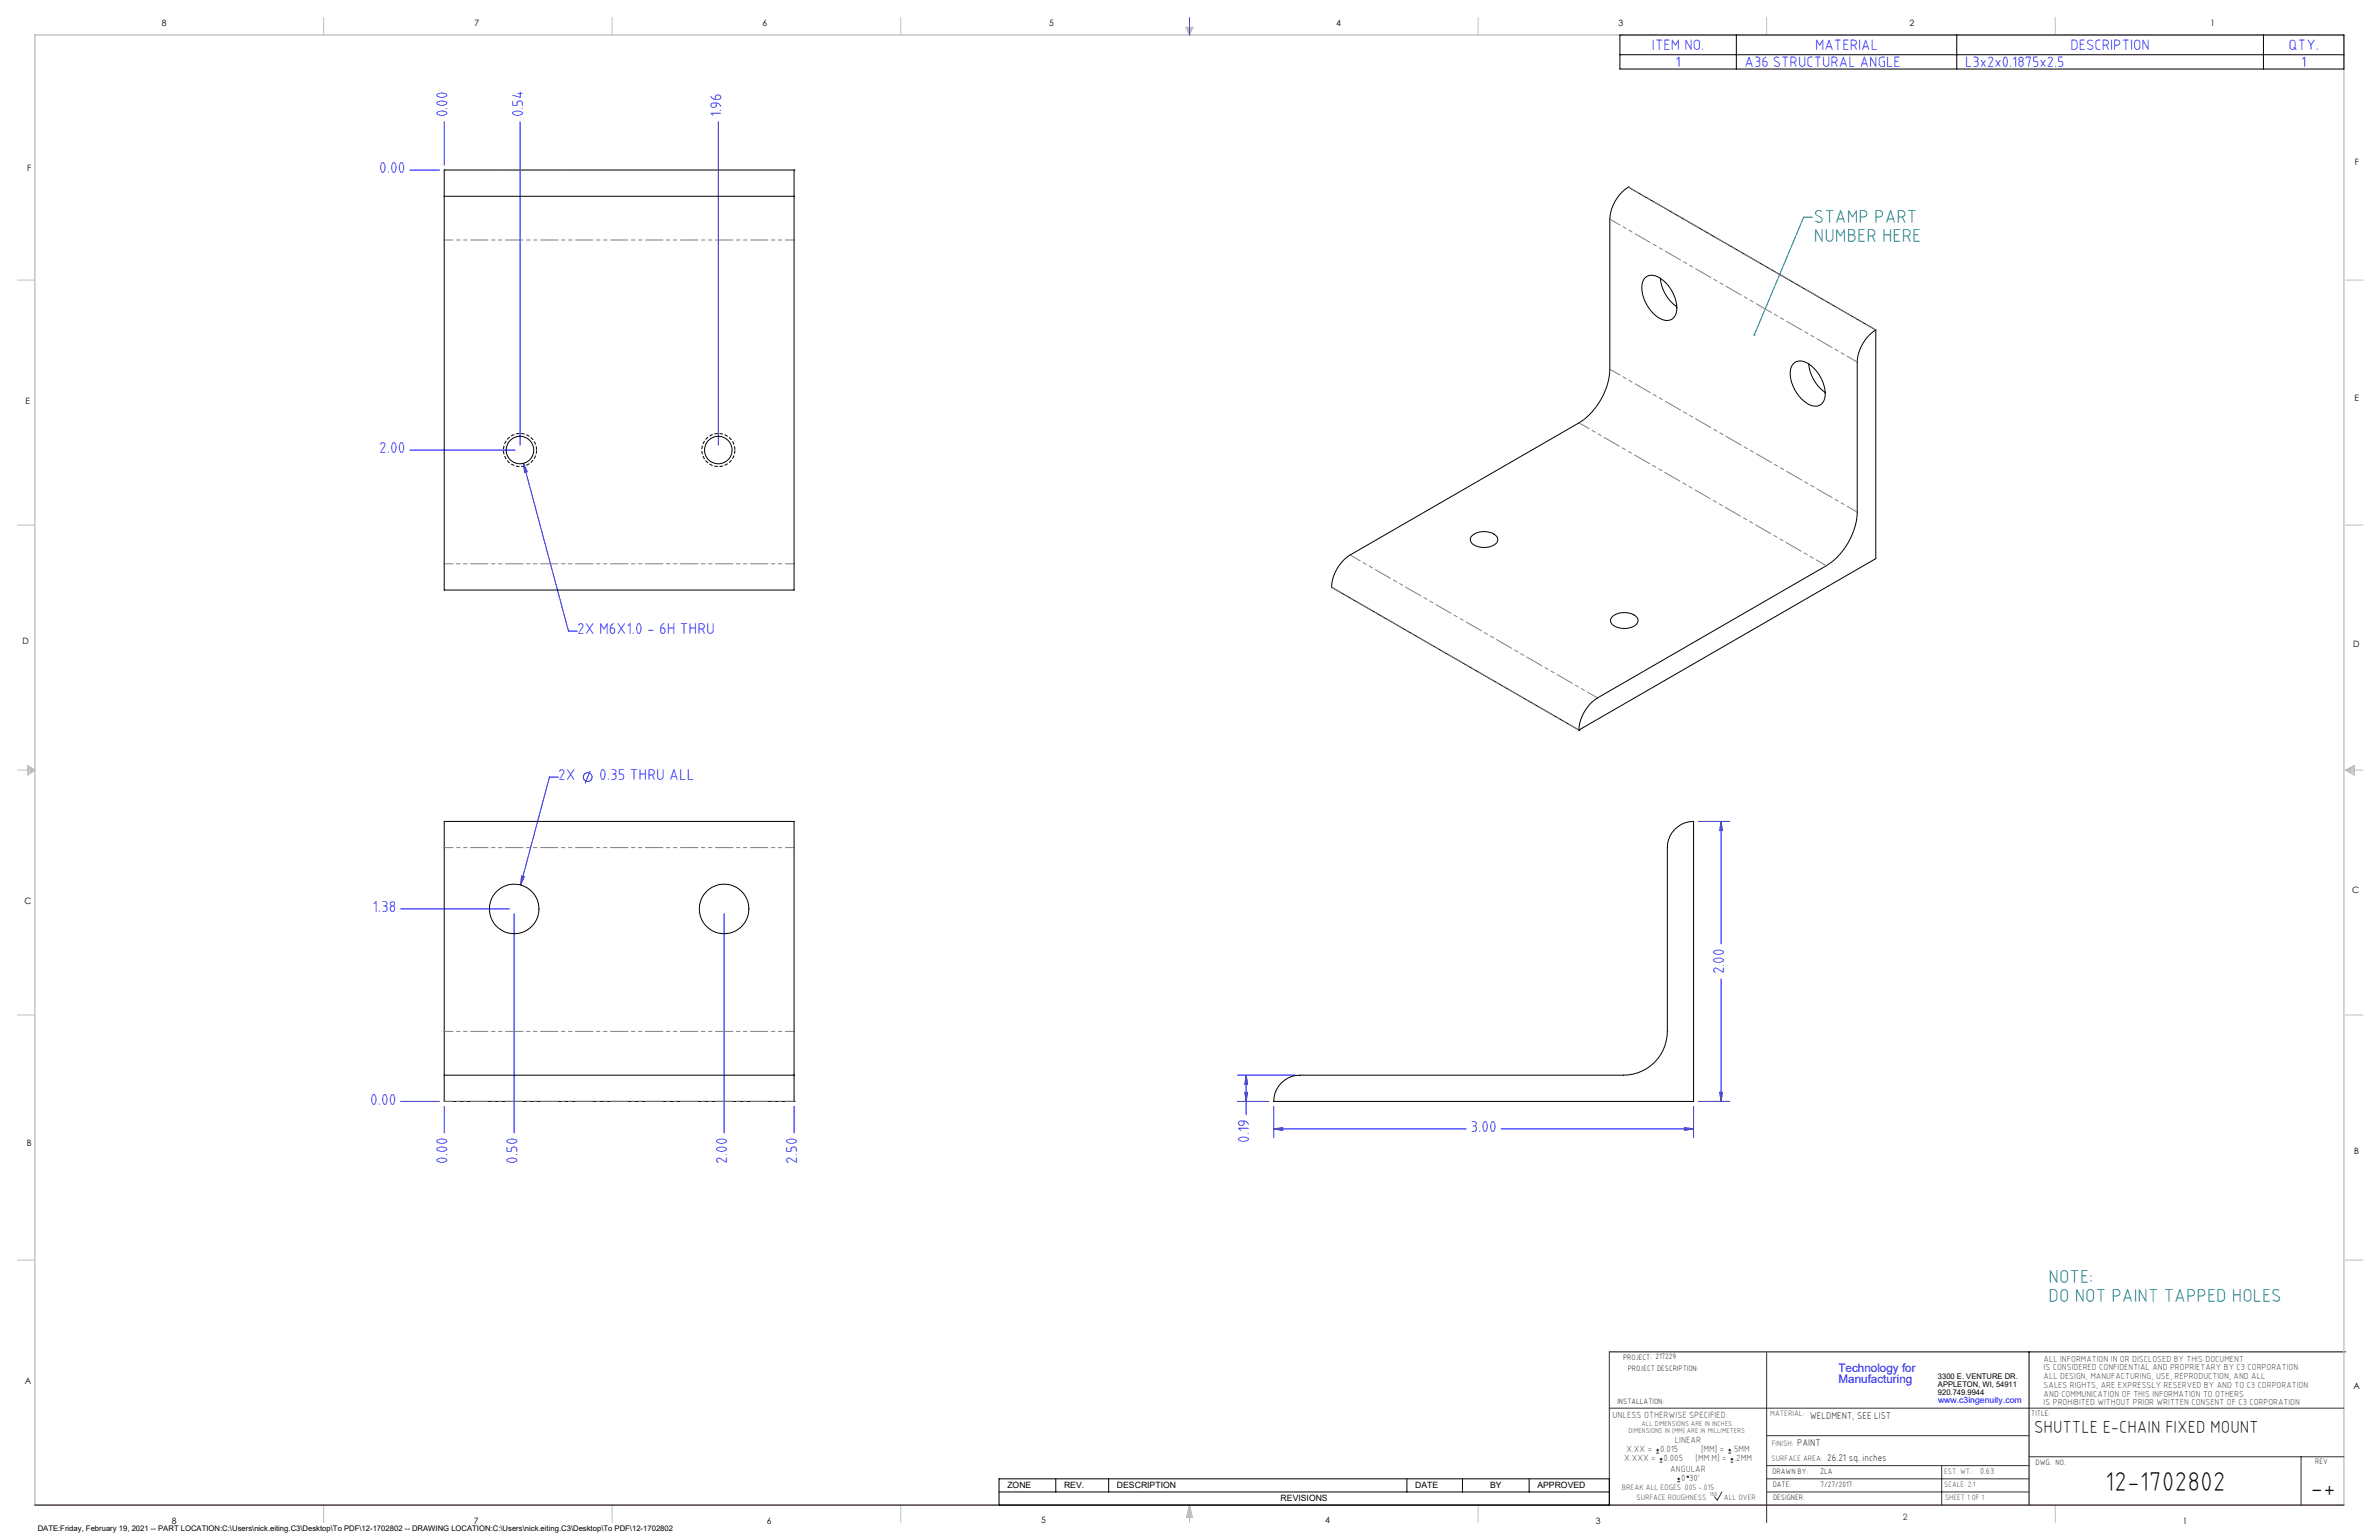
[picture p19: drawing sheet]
<svg xmlns="http://www.w3.org/2000/svg" width="864mm" height="559mm" viewBox="0 0 864 559" stroke-linecap="round" stroke-linejoin="round" font-family="sans-serif">
<defs><g id="words">
<g font-size="9.9">
<text x="764.2" y="541.1">12-1702802</text>
<text x="838.7" y="543.2">-+</text>
</g>
<g font-size="6.8" fill="#008080">
<text x="658.5" y="81.1">STAMP PART</text>
<text x="658.5" y="87.9">NUMBER HERE</text>
<text x="743.7" y="465.6">NOTE:</text>
<text x="743.7" y="472.4">DO NOT PAINT TAPPED HOLES</text>
</g>
<text font-size="6.3" x="738.4" y="519.9">SHUTTLE E-CHAIN FIXED MOUNT</text>
<g font-size="5.7" fill="#00f">
<text x="162.4" y="42.6" transform="rotate(-90 162.4 42.6)">0.00</text>
<text x="189.9" y="42.6" transform="rotate(-90 189.9 42.6)">0.54</text>
<text x="261.9" y="42.6" transform="rotate(-90 261.9 42.6)">1.96</text>
<text x="137.7" y="62.8">0.00</text>
<text x="137.7" y="164.4">2.00</text>
<text x="209.6" y="230.1">2X M6X1.0 - 6H THRU</text>
<text x="202.7" y="283.1">2X</text>
<text x="217.6" y="283.1">0.35 THRU ALL</text>
<text x="135.2" y="330.9">1.38</text>
<text x="625.9" y="353.6" transform="rotate(-90 625.9 353.6)">2.00</text>
<text x="134.4" y="400.8">0.00</text>
<text x="533.8" y="410.8">3.00</text>
<text x="453.5" y="414.7" transform="rotate(-90 453.5 414.7)">0.19</text>
<text x="162.4" y="422.2" transform="rotate(-90 162.4 422.2)">0.00</text>
<text x="187.8" y="422.2" transform="rotate(-90 187.8 422.2)">0.50</text>
<text x="264" y="422.2" transform="rotate(-90 264 422.2)">2.00</text>
<text x="289.4" y="422.2" transform="rotate(-90 289.4 422.2)">2.50</text>
</g>
<g font-size="5.4" fill="#00f">
<text x="599.7" y="18.1">ITEM NO.</text>
<text x="658.9" y="18.1">MATERIAL</text>
<text x="751.6" y="18.1">DESCRIPTION</text>
<text x="830.8" y="18.1">QTY.</text>
<text x="608.2" y="24.3">1</text>
<text x="633.3" y="24.3">A36 STRUCTURAL ANGLE</text>
<text x="713.3" y="24.3">L3x2x0.1875x2.5</text>
<text x="835.3" y="24.3">1</text>
</g>
<g font-size="4.2" fill="#00f">
<text x="667.4" y="497.7">Technology for</text>
<text x="667.4" y="502">Manufacturing</text>
</g>
<g font-size="3.5">
<text x="657" y="514.9">WELDMENT, SEE LIST</text>
<text x="652.4" y="524.7">PAINT</text>
<text x="663.3" y="530.1">26.21 sq. inches</text>
</g>
<g font-size="3.3" fill="#382c30">
<text x="585.4" y="514.4">UNLESS OTHERWISE SPECIFIED:</text>
<text x="590.4" y="526.8">X.XX =</text>
<text x="602.6" y="526.8">0.015</text>
<text x="608" y="523.6">LINEAR</text>
<text x="617.5" y="526.8">[MM] =</text>
<text x="628.8" y="526.8">.5MM</text>
<text x="589.6" y="530.1">X.XXX =</text>
<text x="603.9" y="530.1">0.005</text>
<text x="606.3" y="534">ANGULAR</text>
<text x="615.5" y="530.1">[MM.M] =</text>
<text x="629.6" y="530.1">.2MM</text>
<text x="610.3" y="537.3">0</text>
<text x="613.2" y="537.3">30'</text>
</g>
<g font-size="3.2">
<text x="58.8" y="9.6">8</text>
<text x="172.3" y="9.5">7</text>
<text x="276.8" y="9.5">6</text>
<text x="380.9" y="9.6">5</text>
<text x="485" y="9.5">4</text>
<text x="587.5" y="9.5">3</text>
<text x="693.1" y="9.5">2</text>
<text x="802.4" y="9.5">1</text>
<text x="854.9" y="59.8">F</text>
<text x="9.9" y="62">F</text>
<text x="9.3" y="146.5">E</text>
<text x="854.7" y="145.5">E</text>
<text x="8.2" y="233.6">D</text>
<text x="854.3" y="234.9">D</text>
<text x="8.9" y="328.1">C</text>
<text x="853.9" y="324.1">C</text>
<text x="9.7" y="415.8">B</text>
<text x="854.6" y="418.6">B</text>
<text x="9" y="502">A</text>
<text x="854.3" y="503.9">A</text>
<text x="62.3" y="552.9">8</text>
<text x="172" y="552.9">7</text>
<text x="278.3" y="552.9">6</text>
<text x="377.9" y="552.8">5</text>
<text x="481" y="552.8">4</text>
<text x="579.3" y="552.8">3</text>
<text x="792.4" y="552.8">1</text>
</g>
<g font-size="3.2" fill="#382c30">
<text x="741.9" y="494.1">ALL INFORMATION IN OR DISCLOSED BY THIS DOCUMENT</text>
<text x="741.9" y="497.3">IS CONSIDERED CONFIDENTIAL AND PROPRIETARY BY C3 CORPORATION.</text>
<text x="741.9" y="500.4">ALL DESIGN, MANUFACTURING, USE, REPRODUCTION, AND ALL</text>
<text x="741.9" y="503.6">SALES RIGHTS, ARE EXPRESSLY RESERVED BY AND TO C3 CORPORATION</text>
<text x="741.9" y="506.8">AND COMMUNICATION OF THIS INFORMATION TO OTHERS</text>
<text x="741.9" y="510">IS PROHIBITED WITHOUT PRIOR WRITTEN CONSENT OF C3 CORPORATION</text>
<text x="718.8" y="534.7">0.63</text>
<text x="690.7" y="551.6">2</text>
</g>
<text font-size="3.1" fill="#00f" x="703.5" y="509.2">www.c3ingenuity.com</text>
<g font-size="3.1">
<text x="365.7" y="540">ZONE</text>
<text x="386.3" y="540">REV.</text>
<text x="405.5" y="540">DESCRIPTION</text>
<text x="464.9" y="544.8">REVISIONS</text>
<text x="513.7" y="540">DATE</text>
<text x="540.9" y="540">BY</text>
<text x="558.1" y="540">APPROVED</text>
</g>
<g font-size="2.8">
<text x="589.2" y="493.3">PROJECT: 217229</text>
<text x="590.9" y="497.3">PROJECT DESCRIPTION:</text>
<text x="703.5" y="500.5">3300 E. VENTURE DR.</text>
<text x="703.5" y="503.3">APPLETON, WI, 54911</text>
<text x="587.1" y="509.6">INSTALLATION:</text>
<text x="703.5" y="506.2">920.749.9944</text>
<text x="737.3" y="513.8">TITLE:</text>
<text x="738.9" y="531.5">DWG. NO.</text>
<text x="840.5" y="531.3">REV</text>
<text x="643.4" y="534.9">DRAWN BY:</text>
<text x="643.5" y="539.7">DATE:</text>
<text x="660.7" y="534.7">ZLA</text>
<text x="660.9" y="539.6">7/27/2017</text>
<text x="643.6" y="544.4">DESIGNER:</text>
<text x="13.7" y="555.5">DATE:Friday, February 19, 2021 -- PART LOCATION:C:\Users\nick.eiting.C3\Desktop\To PDF\12-1702802 -- DRAWING LOCATION:C:\Users\nick.eiting.C3\Desktop\To PDF\12-1702802</text>
</g>
<g font-size="2.8" fill="#382c30">
<text x="642.6" y="513.8">MATERIAL:</text>
<text x="643.2" y="524.8">FINISH:</text>
<text x="643.1" y="530.1">SURFACE AREA:</text>
<text x="705.7" y="534.7">EST. WT.:</text>
<text x="705.7" y="539.7">SCALE: 2:1</text>
<text x="588.8" y="540.5">BREAK ALL EDGES .005 -.015</text>
<text x="594" y="544.2">SURFACE ROUGHNESS</text>
<text x="625.8" y="544.2">ALL OVER</text>
<text x="706.1" y="544.4">SHEET 1 OF 1</text>
</g>
<g font-size="2.5" fill="#382c30">
<text x="591.2" y="520.1">DIMENSIONS IN [MM] ARE IN MILLIMETERS</text>
<text x="595.9" y="517.3">ALL DIMENSIONS ARE IN INCHES</text>
</g>
<text font-size="2.2" fill="#382c30" x="620.6" y="542.9">160</text>
</g></defs>
<g fill="none" stroke="#000" stroke-width=".36">
<path d="M588 12.7h262.9v12.3h-262.9zM588 19.9h262.9M630.3 12.7v12.3M710.3 12.7v12.3M821.7 12.7v12.3M584.2 490.5h267.3M736.6 490.5v55.6M362.7 536.6h221.5v9.5h-221.5zM383.3 536.6v4.8M402.4 536.6v4.8M510.7 536.6v4.8M530.9 536.6v4.8"/>
<path d="M555.1 536.6v4.8M362.7 541.4h221.5"/>
</g>
<g fill="none" stroke="#c0c0c0" stroke-width=".36">
<path d="M117.5 6.4v6.3M222.2 6.4v6.3M327 6.4v6.3M430.4 9.9h2.7l-1.3 2.8zM430.9 9.9l.9 2.8M431.2 9.9l.6 2.8M432.1 9.9l-.3 2.8M432.6 9.9l-.8 2.8M536.6 6.4v6.3M641.3 6.4v6.3M746.1 6.4v6.3M6.3 101.6h6.4"/>
<path d="M851.5 101.6h6.3M6.3 190.5h6.4M851.5 190.5h6.3M6.3 279.4h6.4M10.1 277.7l2.6 1.7-2.6 1.9zM10.1 278.2l2.6 1.2M10.1 278.8l2.6 .6M12.7 279.4l-2.6 1.2M12.7 279.4l-2.6 .5M851.5 279.4h6.3M851.5 279.4l3.1 .5M851.5 279.4l3.1 1.2"/>
<path d="M851.5 279.4l3.1-1.7v3.6zM854.6 278.8l-3.1 .6M854.6 278.2l-3.1 1.2M6.3 368.3h6.4M851.5 368.3h6.3M6.3 457.2h6.4M851.5 457.2h6.3M117.5 546.1v6.4M222.2 546.1v6.4M327 546.1v6.4M431.8 546.1v6.4M431.8 546.1l1.1 4.5h-2.2z"/>
<path d="M431.8 546.1l.6 4.5M431.8 546.1l-.9 4.5M431.8 546.1l-.4 4.5M431.8 546.1l.3 4.5M536.6 546.1v6.4M746.1 546.1v6.4"/>
</g>
<path d="M12.7 546.1v-533.4h838.2v533.4" fill="none" stroke="#c0c0c0" stroke-width=".5"/>
<g fill="none" stroke="#00f" stroke-width=".36">
<path d="M431.8 6.4v6.3M161.3 44.2v15.7M188.8 44.2v117.3M260.8 44.2v117.3M148.8 61.7h10.7M148.8 163.3h38.2M190 168.1l1.4 3.1-1 .2zM190 168.1l16.4 60.9h3.2M214.2 279.7l-1.8 4.5M202.6 282h-3.1l-10.5 39.1M616.5 298.1h11.4M624.8 298.1v44.4"/>
<path d="M624.8 298.1l.5 3.3h-1zM189.3 317.8l1 .3-1.3 3zM145.5 329.8h39.4M186.7 331.6v79.5M262.9 331.6v79.5M624.8 355.2v44.5M145.5 399.7h14M449.2 399.7h11.4M449.2 390.1h20.9M451.9 396.3h1l-.5 3.4zM452.4 390.1v14.3M452.4 390.1l.5 3.4h-1z"/>
<path d="M616.5 399.7h11.4M624.3 396.3h1l-.5 3.4zM161.3 401.4v9.7M288.3 401.4v9.7M462.4 409.6l3.3-.4v1zM462.4 401.4v11.4M462.4 409.6h69.8M544.9 409.6h69.9M611.5 409.2l3.3 .4-3.3 .6zM614.8 401.4v11.4"/>
<circle cx="213.4" cy="282" r="1.59"/>
</g>
<path d="M584.2 490.5v55.6M641.3 490.7v61.8M584.2 511h266.7M641.3 520.9h95.3M641.3 531.8h95.3M641.3 536.6h95.3M704.8 531.8v14.3M736.6 528.6h114.3M835.3 528.6v17.5M625.1 541.4l-1.7 2.9-1-1.2M641.3 541.4h95.3" fill="none" stroke="#382c30" stroke-width=".36"/>
<path d="M12.7 546.1h838.2" fill="none" stroke="#382c30" stroke-width=".5"/>
<path d="M194.8 163.3a6 6 0 0 0-8.9-5.3 6 6 0 0 0-.3 10.4 6 6 0 0 0 9.2-4.8v-.3M266.8 163.3a6 6 0 0 0-8.9-5.3 6 6 0 0 0-.3 10.4 6 6 0 0 0 9.2-4.8v-.3" fill="none" stroke="#000" stroke-width=".36" stroke-dasharray="1.3 .6" stroke-dashoffset="-.1" stroke-linecap="butt"/>
<path d="M657.9 78.8h-3.1l-18 42.7" fill="none" stroke="#008080" stroke-width=".36"/>
<path d="M636.6 121.3a.33 .33 0 0 1 .6 .2 .33 .33 0 0 1-.5 .3z" fill="#008080"/>
<g fill="#00f">
<path d="M189.3 317.8l-.3 3.3 1.3-3zM190 168.1l.4 3.3 1-.2z"/>
<path d="M452.4 390.1l.5 3.4h-1zM451.9 396.3h1l-.5 3.4z"/>
<path d="M624.3 396.3h1l-.5 3.4zM624.8 298.1l.5 3.3h-1z"/>
<path d="M462.4 409.6l3.3-.4v1zM611.5 409.2l3.3 .4-3.3 .6z"/>
</g>
<g fill="none" stroke="#000" stroke-width=".36">
<path d="M161.3 61.7v9.5M161.3 61.7h.1M161.3 71.2v142.9h127v-142.9M161.3 71.2h127M161.3 61.7h127M288.3 61.7v9.5M288.3 61.7h.1M591.1 67.9a14.8 14.8 0 0 0-6.7 11.7v54.4a24.9 24.9 0 0 1-11.2 19.5l-83.1 47.9a15 15 0 0 0-6.8 11.7M591.1 67.9h.1M591.1 67.9l89.8 51.8M597.1 100.9a4.8 4.8 0 0 1 6.6 .8 13.2 13.2 0 0 1 4.7 12.1 3.6 3.6 0 0 1-5.6 1.9 13.2 13.2 0 0 1-6.5-13.3zM602.7 101a14.3 14.3 0 0 0 6 10.3"/>
<path d="M680.9 119.7a15.1 15.1 0 0 0-6.7 11.7v54.4a24.7 24.7 0 0 1-11.2 19.5l-83.1 48a14.8 14.8 0 0 0-6.7 11.6M680.9 119.7h.1M680.9 119.7v83l-107.7 62.2M651 132a4.1 4.1 0 0 1 5.7 .1 13.1 13.1 0 0 1 5.6 12.8 3.6 3.6 0 0 1-5.6 1.9 13.2 13.2 0 0 1-6.6-13.3zM656.6 132.1a14 14 0 0 0 6 10.3M534.4 194.3a7 7 0 0 1 8.9 .4 2.14 2.14 0 0 1-1.2 3.2 6.8 6.8 0 0 1-8.2-1.3 1.79 1.79 0 0 1 .5-2.3zM483.3 213.1h.1M483.3 213.1l89.9 51.8M585.3 223.7a7.1 7.1 0 0 1 9 .4 2.22 2.22 0 0 1-1.3 3.2 7.6 7.6 0 0 1-7.8-.8 1.94 1.94 0 0 1 .1-2.8zM573.2 264.9h.1M614.8 298.1a9.5 9.5 0 0 0-9.5 9.5v66.7a15.9 15.9 0 0 1-15.9 15.8h-117.5a9.5 9.5 0 0 0-9.5 9.6M614.8 298.1h.1"/>
<path d="M614.8 298.1v101.6h-152.4M161.3 390.1v9.6M161.3 399.7h.1M161.3 390.1v-92h127v92M161.3 390.1h127M161.3 399.7h127M288.3 390.1v9.6M288.3 399.7h.1M462.4 399.7h.1"/>
<circle cx="188.8" cy="163.3" r="5"/>
<circle cx="260.8" cy="163.3" r="5"/>
<circle cx="186.6" cy="329.8" r="9"/>
<circle cx="262.8" cy="329.8" r="9"/>
</g>
<path d="M288.3 61.7h-127M288.3 87.1h-127M288.3 204.6h-127M288.3 307.6h-127M288.3 374.2h-127M288.3 399.6h-127" fill="none" stroke="#808080" stroke-width=".36" stroke-dasharray="6.3 1.3 1.3 1.3 1.3 1.3" stroke-dashoffset="3.2"/>
<path d="M680.9 119.7l-89.8-51.8M674.2 131.4l-89.8-51.9M674.2 185.8l-89.8-51.8M663 205.3l-89.8-51.9M579.9 253.2l-89.8-51.8M573.2 264.9l-89.8-51.9" fill="none" stroke="#808080" stroke-width=".36" stroke-dasharray="6.3 1.3 1.3 1.3 1.3 1.3" stroke-dashoffset="2.1"/>
<g fill="none" stroke="#382c30" stroke-width=".36">
<path d="M601.2 527.3h1.1M601.2 526.2h1.1M601.7 525.7v1M602.5 530.5h1M602.5 529.5h1M603 529v1M608.9 537.7h1M608.9 536.6h1M609.4 536.1v1.1M627.4 527.3h1M627.4 526.2h1M627.9 525.7v1"/>
<path d="M628.2 530.5h1M628.2 529.5h1M628.7 529v1"/>
<circle cx="612.7" cy="535.9" r=".27"/>
</g>
<use href="#words"/>
</svg>
